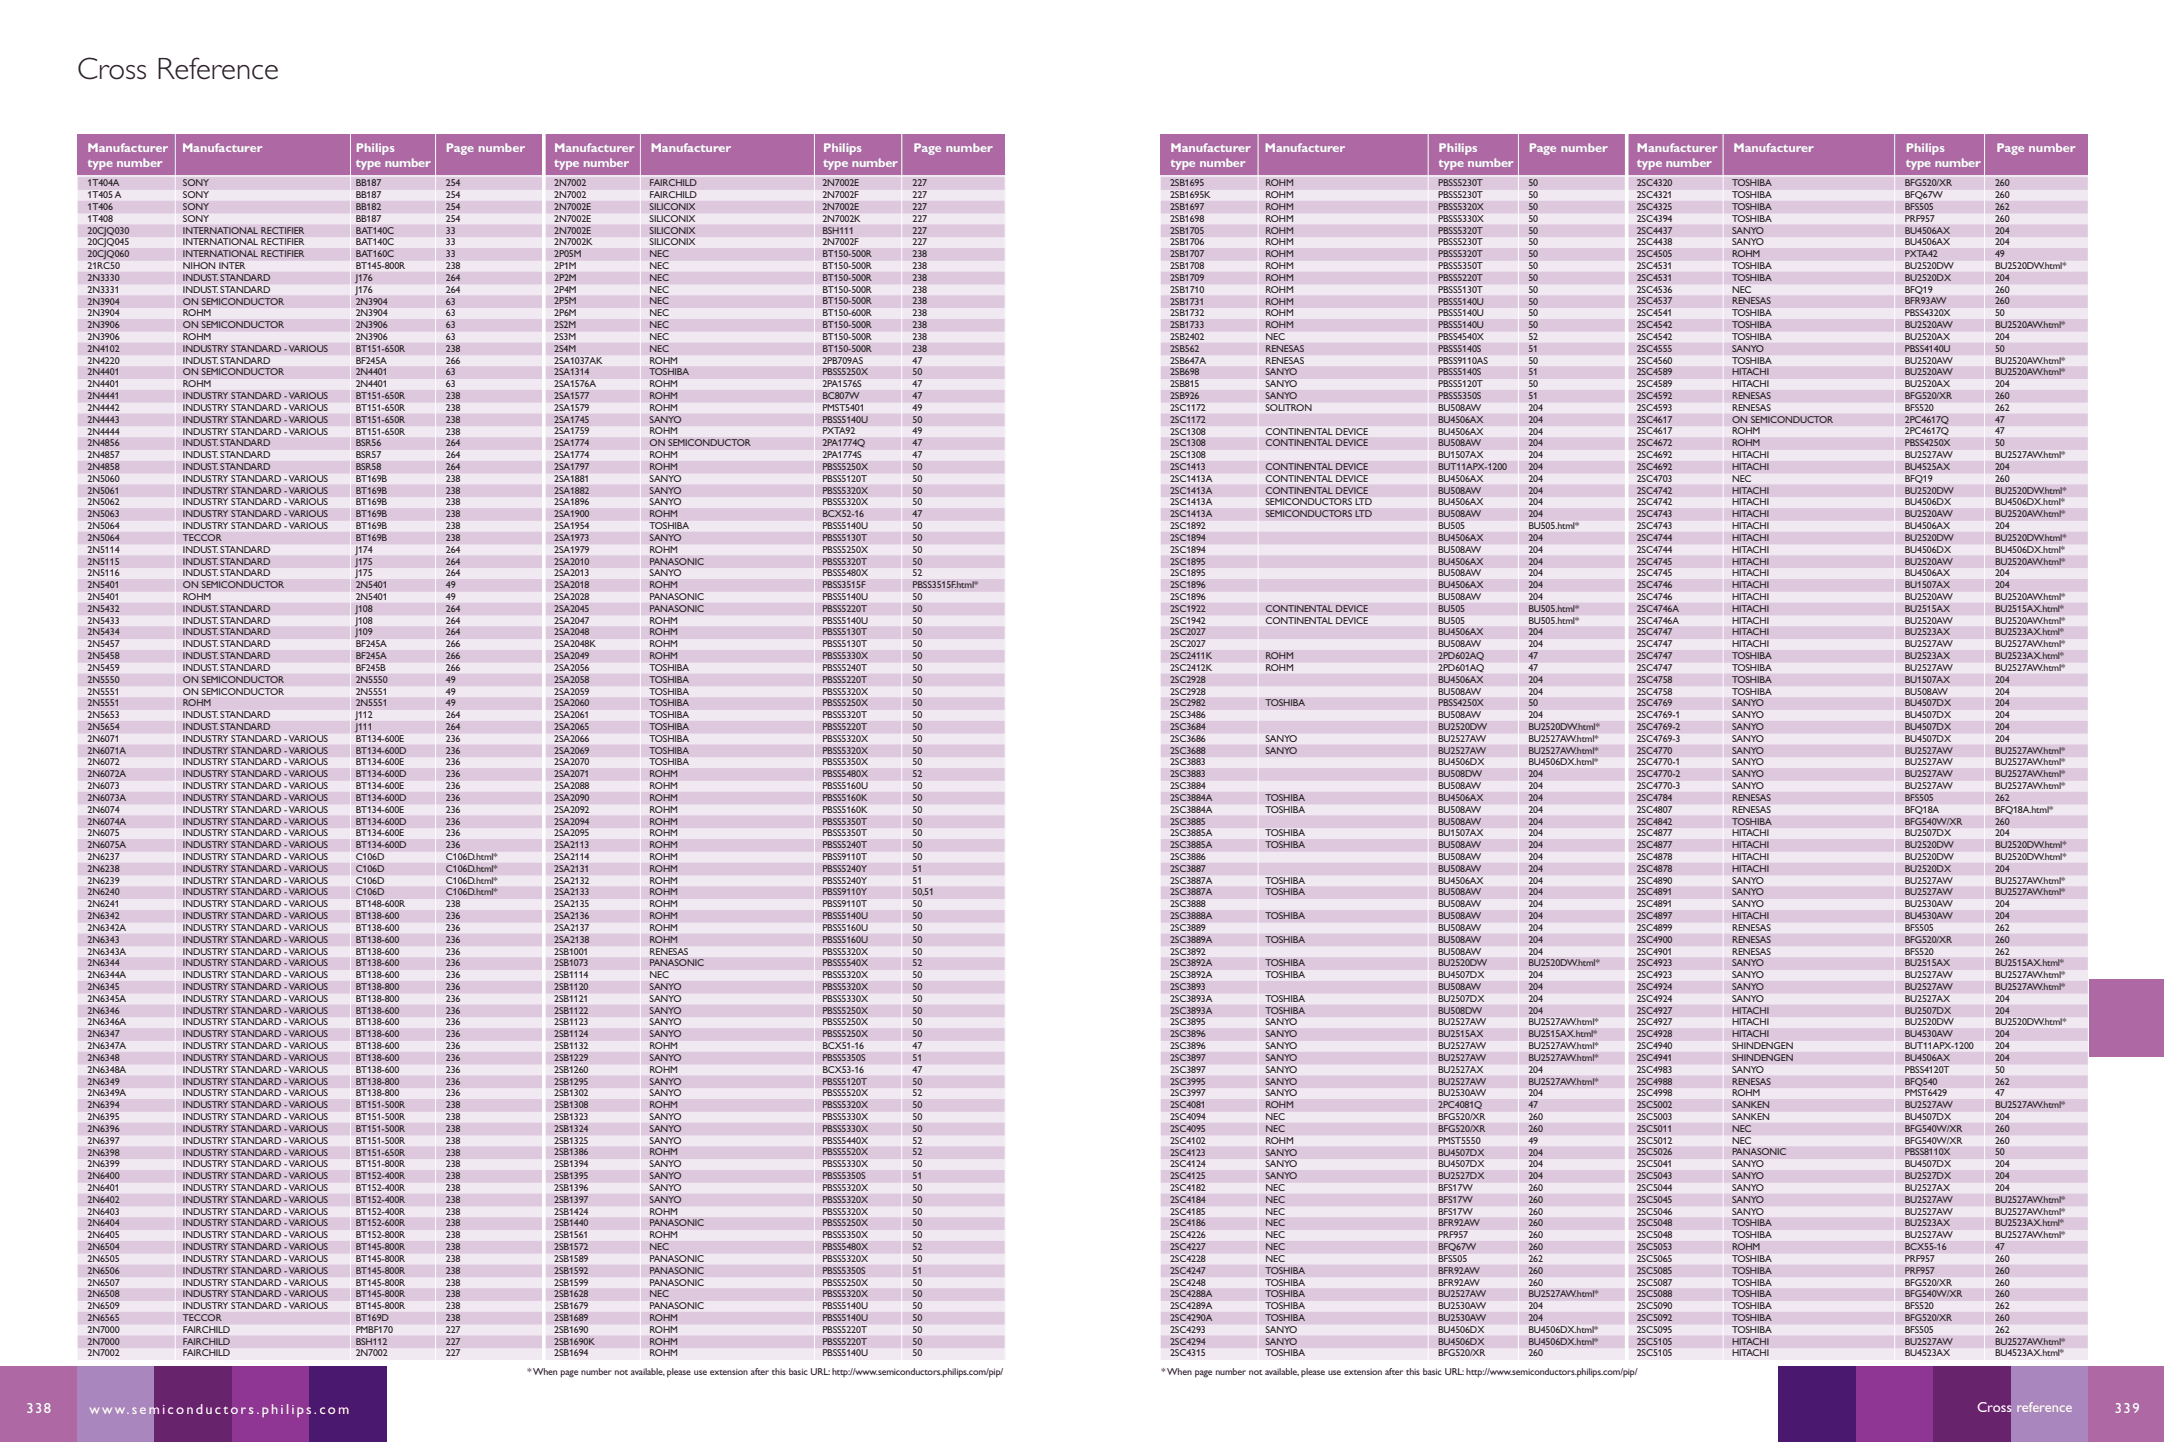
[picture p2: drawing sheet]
<svg xmlns="http://www.w3.org/2000/svg" width="420mm" height="280mm" viewBox="0 0 420 280" stroke-linecap="round" stroke-linejoin="round" font-family="sans-serif">
<defs><g id="words">
<text font-size="6" fill="#231f20" x="15" y="15.4">Cross Reference</text>
<g font-size="2.8" fill="#fff">
<text x="5.1" y="274.1">338</text>
<text x="17.4" y="274.2">www.semiconductors.philips.com</text>
<text x="383.5" y="274">Cross reference</text>
<text x="410.3" y="274.1">339</text>
</g>
<g font-size="2.5" fill="#fff">
<text x="17" y="29.4">Manufacturer</text>
<text x="35.3" y="29.4">Manufacturer</text>
<text x="69" y="29.4">Philips</text>
<text x="86.5" y="29.4">Page number</text>
<text x="107.5" y="29.4">Manufacturer</text>
<text x="126.2" y="29.4">Manufacturer</text>
<text x="159.7" y="29.4">Philips</text>
<text x="177.2" y="29.4">Page number</text>
<text x="227.1" y="29.4">Manufacturer</text>
<text x="245.4" y="29.4">Manufacturer</text>
<text x="279.1" y="29.4">Philips</text>
<text x="296.6" y="29.4">Page number</text>
<text x="317.6" y="29.4">Manufacturer</text>
<text x="336.3" y="29.4">Manufacturer</text>
<text x="369.7" y="29.4">Philips</text>
<text x="387.3" y="29.4">Page number</text>
<text x="17" y="32.4">type number</text>
<text x="69" y="32.4">type number</text>
<text x="107.5" y="32.4">type number</text>
<text x="159.7" y="32.4">type number</text>
<text x="227.1" y="32.4">type number</text>
<text x="279.1" y="32.4">type number</text>
<text x="317.6" y="32.4">type number</text>
<text x="369.7" y="32.4">type number</text>
</g>
<g font-size="1.9" fill="#231f20">
<text x="17" y="36.1">1T404A</text>
<text x="17" y="38.4">1T405 A</text>
<text x="17" y="40.7">1T406</text>
<text x="35.5" y="38.4">SONY</text>
<text x="35.5" y="40.7">SONY</text>
<text x="35.5" y="36.1">SONY</text>
<text x="69" y="38.4">BB187</text>
<text x="69" y="40.7">BB182</text>
<text x="69" y="36.1">BB187</text>
<text x="86.5" y="38.4">254</text>
<text x="86.5" y="40.7">254</text>
<text x="86.5" y="36.1">254</text>
<text x="107.5" y="36.1">2N7002</text>
<text x="107.5" y="38.4">2N7002</text>
<text x="107.5" y="40.7">2N7002E</text>
<text x="126" y="36.1">FAIRCHILD</text>
<text x="126" y="38.4">FAIRCHILD</text>
<text x="126" y="40.7">SILICONIX</text>
<text x="159.5" y="36.1">2N7002E</text>
<text x="159.5" y="38.4">2N7002F</text>
<text x="159.5" y="40.7">2N7002E</text>
<text x="177" y="36.1">227</text>
<text x="177" y="38.4">227</text>
<text x="177" y="40.7">227</text>
<text x="227" y="36.1">2SB1695</text>
<text x="227" y="38.4">2SB1695K</text>
<text x="227" y="40.7">2SB1697</text>
<text x="245.5" y="36.1">ROHM</text>
<text x="245.5" y="38.4">ROHM</text>
<text x="245.5" y="40.7">ROHM</text>
<text x="279" y="36.1">PBSS5230T</text>
<text x="279" y="38.4">PBSS5230T</text>
<text x="279" y="40.7">PBSS5320X</text>
<text x="296.5" y="36.1">50</text>
<text x="296.5" y="38.4">50</text>
<text x="296.5" y="40.7">50</text>
<text x="317.5" y="36.1">2SC4320</text>
<text x="317.5" y="38.4">2SC4321</text>
<text x="317.5" y="40.7">2SC4325</text>
<text x="336" y="36.1">TOSHIBA</text>
<text x="336" y="38.4">TOSHIBA</text>
<text x="336" y="40.7">TOSHIBA</text>
<text x="369.5" y="36.1">BFG520/XR</text>
<text x="369.5" y="38.4">BFQ67W</text>
<text x="369.5" y="40.7">BFS505</text>
<text x="387" y="36.1">260</text>
<text x="387" y="38.4">260</text>
<text x="387" y="40.7">262</text>
<text x="17" y="43">1T408</text>
<text x="17" y="45.3">20CJQ030</text>
<text x="17" y="47.6">20CJQ045</text>
<text x="35.5" y="43">SONY</text>
<text x="35.5" y="45.3">INTERNATIONAL RECTIFIER</text>
<text x="35.5" y="47.6">INTERNATIONAL RECTIFIER</text>
<text x="69" y="45.3">BAT140C</text>
<text x="69" y="47.6">BAT140C</text>
<text x="69" y="43">BB187</text>
<text x="86.5" y="45.3">33</text>
<text x="86.5" y="47.6">33</text>
<text x="86.5" y="43">254</text>
<text x="107.5" y="43">2N7002E</text>
<text x="107.5" y="45.3">2N7002E</text>
<text x="107.5" y="47.6">2N7002K</text>
<text x="126" y="47.6">SILICONIX</text>
<text x="126" y="43">SILICONIX</text>
<text x="126" y="45.3">SILICONIX</text>
<text x="159.5" y="47.6">2N7002F</text>
<text x="159.5" y="43">2N7002K</text>
<text x="159.5" y="45.3">BSH111</text>
<text x="177" y="47.6">227</text>
<text x="177" y="43">227</text>
<text x="177" y="45.3">227</text>
<text x="227" y="43">2SB1698</text>
<text x="227" y="45.3">2SB1705</text>
<text x="227" y="47.6">2SB1706</text>
<text x="245.5" y="43">ROHM</text>
<text x="245.5" y="45.3">ROHM</text>
<text x="245.5" y="47.6">ROHM</text>
<text x="279" y="43">PBSS5330X</text>
<text x="279" y="45.3">PBSS5320T</text>
<text x="279" y="47.6">PBSS5230T</text>
<text x="296.5" y="45.3">50</text>
<text x="296.5" y="47.6">50</text>
<text x="296.5" y="43">50</text>
<text x="317.5" y="43">2SC4394</text>
<text x="317.5" y="45.3">2SC4437</text>
<text x="317.5" y="47.6">2SC4438</text>
<text x="336" y="43">TOSHIBA</text>
<text x="336" y="45.3">SANYO</text>
<text x="336" y="47.6">SANYO</text>
<text x="369.5" y="43">PRF957</text>
<text x="369.5" y="45.3">BU4506AX</text>
<text x="369.5" y="47.6">BU4506AX</text>
<text x="387" y="43">260</text>
<text x="387" y="45.3">204</text>
<text x="387" y="47.6">204</text>
<text x="17" y="49.9">20CJQ060</text>
<text x="17" y="52.2">21RC50</text>
<text x="35.5" y="49.9">INTERNATIONAL RECTIFIER</text>
<text x="35.5" y="52.2">NIHON INTER</text>
<text x="69" y="52.2">BT145-800R</text>
<text x="69" y="49.9">BAT160C</text>
<text x="86.5" y="52.2">238</text>
<text x="86.5" y="49.9">33</text>
<text x="107.5" y="49.9">2P05M</text>
<text x="107.5" y="52.2">2P1M</text>
<text x="126" y="49.9">NEC</text>
<text x="126" y="52.2">NEC</text>
<text x="159.5" y="49.9">BT150-500R</text>
<text x="159.5" y="52.2">BT150-500R</text>
<text x="177" y="49.9">238</text>
<text x="177" y="52.2">238</text>
<text x="227" y="49.9">2SB1707</text>
<text x="227" y="52.2">2SB1708</text>
<text x="245.5" y="49.9">ROHM</text>
<text x="245.5" y="52.2">ROHM</text>
<text x="279" y="49.9">PBSS5320T</text>
<text x="279" y="52.2">PBSS5350T</text>
<text x="296.5" y="49.9">50</text>
<text x="296.5" y="52.2">50</text>
<text x="317.5" y="49.9">2SC4505</text>
<text x="317.5" y="52.2">2SC4531</text>
<text x="336" y="49.9">ROHM</text>
<text x="336" y="52.2">TOSHIBA</text>
<text x="369.5" y="52.2">BU2520DW</text>
<text x="369.5" y="49.9">PXTA42</text>
<text x="387" y="49.9">49</text>
<text x="387" y="52.2">BU2520DW.html*</text>
<text x="17" y="54.5">2N3330</text>
<text x="17" y="56.8">2N3331</text>
<text x="17" y="59.1">2N3904</text>
<text x="35.5" y="54.5">INDUST. STANDARD</text>
<text x="35.5" y="56.8">INDUST. STANDARD</text>
<text x="35.5" y="59.1">ON SEMICONDUCTOR</text>
<text x="69" y="59.1">2N3904</text>
<text x="69" y="54.5">J176</text>
<text x="69" y="56.8">J176</text>
<text x="86.5" y="59.1">63</text>
<text x="86.5" y="54.5">264</text>
<text x="86.5" y="56.8">264</text>
<text x="107.5" y="54.5">2P2M</text>
<text x="107.5" y="56.8">2P4M</text>
<text x="107.5" y="59.1">2P5M</text>
<text x="126" y="54.5">NEC</text>
<text x="126" y="56.8">NEC</text>
<text x="126" y="59.1">NEC</text>
<text x="159.5" y="54.5">BT150-500R</text>
<text x="159.5" y="56.8">BT150-500R</text>
<text x="159.5" y="59.1">BT150-500R</text>
<text x="177" y="54.5">238</text>
<text x="177" y="56.8">238</text>
<text x="177" y="59.1">238</text>
<text x="227" y="54.5">2SB1709</text>
<text x="227" y="56.8">2SB1710</text>
<text x="227" y="59.1">2SB1731</text>
<text x="245.5" y="54.5">ROHM</text>
<text x="245.5" y="56.8">ROHM</text>
<text x="245.5" y="59.1">ROHM</text>
<text x="279" y="54.5">PBSS5220T</text>
<text x="279" y="56.8">PBSS5130T</text>
<text x="279" y="59.1">PBSS5140U</text>
<text x="296.5" y="54.5">50</text>
<text x="296.5" y="56.8">50</text>
<text x="296.5" y="59.1">50</text>
<text x="317.5" y="54.5">2SC4531</text>
<text x="317.5" y="56.8">2SC4536</text>
<text x="317.5" y="59.1">2SC4537</text>
<text x="336" y="54.5">TOSHIBA</text>
<text x="336" y="56.8">NEC</text>
<text x="336" y="59.1">RENESAS</text>
<text x="369.5" y="54.5">BU2520DX</text>
<text x="369.5" y="56.8">BFQ19</text>
<text x="369.5" y="59.1">BFR93AW</text>
<text x="387" y="54.5">204</text>
<text x="387" y="59.1">260</text>
<text x="387" y="56.8">260</text>
<text x="17" y="61.4">2N3904</text>
<text x="17" y="63.7">2N3906</text>
<text x="17" y="66">2N3906</text>
<text x="35.5" y="61.4">ROHM</text>
<text x="35.5" y="63.7">ON SEMICONDUCTOR</text>
<text x="35.5" y="66">ROHM</text>
<text x="69" y="63.7">2N3906</text>
<text x="69" y="61.4">2N3904</text>
<text x="69" y="66">2N3906</text>
<text x="86.5" y="63.7">63</text>
<text x="86.5" y="61.4">63</text>
<text x="86.5" y="66">63</text>
<text x="107.5" y="61.4">2P6M</text>
<text x="107.5" y="63.7">2S2M</text>
<text x="107.5" y="66">2S3M</text>
<text x="126" y="61.4">NEC</text>
<text x="126" y="63.7">NEC</text>
<text x="126" y="66">NEC</text>
<text x="159.5" y="61.4">BT150-600R</text>
<text x="159.5" y="63.7">BT150-500R</text>
<text x="159.5" y="66">BT150-500R</text>
<text x="177" y="61.4">238</text>
<text x="177" y="63.7">238</text>
<text x="177" y="66">238</text>
<text x="227" y="61.4">2SB1732</text>
<text x="227" y="63.7">2SB1733</text>
<text x="227" y="66">2SB2402</text>
<text x="245.5" y="61.4">ROHM</text>
<text x="245.5" y="63.7">ROHM</text>
<text x="245.5" y="66">NEC</text>
<text x="279" y="61.4">PBSS5140U</text>
<text x="279" y="63.7">PBSS5140U</text>
<text x="279" y="66">PBSS4540X</text>
<text x="296.5" y="61.4">50</text>
<text x="296.5" y="63.7">50</text>
<text x="296.5" y="66">52</text>
<text x="317.5" y="61.4">2SC4541</text>
<text x="317.5" y="63.7">2SC4542</text>
<text x="317.5" y="66">2SC4542</text>
<text x="336" y="61.4">TOSHIBA</text>
<text x="336" y="63.7">TOSHIBA</text>
<text x="336" y="66">TOSHIBA</text>
<text x="369.5" y="61.4">PBSS4320X</text>
<text x="369.5" y="63.7">BU2520AW</text>
<text x="369.5" y="66">BU2520AX</text>
<text x="387" y="61.4">50</text>
<text x="387" y="63.7">BU2520AW.html*</text>
<text x="387" y="66">204</text>
<text x="17" y="68.2">2N4102</text>
<text x="17" y="70.5">2N4220</text>
<text x="35.5" y="68.2">INDUSTRY STANDARD - VARIOUS</text>
<text x="35.5" y="70.5">INDUST. STANDARD</text>
<text x="69" y="68.2">BT151-650R</text>
<text x="69" y="70.5">BF245A</text>
<text x="86.5" y="68.2">238</text>
<text x="86.5" y="70.5">266</text>
<text x="107.5" y="68.2">2S4M</text>
<text x="107.5" y="70.5">2SA1037AK</text>
<text x="126" y="68.2">NEC</text>
<text x="126" y="70.5">ROHM</text>
<text x="159.5" y="68.2">BT150-500R</text>
<text x="159.5" y="70.5">2PB709AS</text>
<text x="177" y="70.5">47</text>
<text x="177" y="68.2">238</text>
<text x="227" y="68.2">2SB562</text>
<text x="227" y="70.5">2SB647A</text>
<text x="245.5" y="68.2">RENESAS</text>
<text x="245.5" y="70.5">RENESAS</text>
<text x="279" y="68.2">PBSS5140S</text>
<text x="279" y="70.5">PBSS9110AS</text>
<text x="296.5" y="70.5">50</text>
<text x="296.5" y="68.2">51</text>
<text x="317.5" y="68.2">2SC4555</text>
<text x="317.5" y="70.5">2SC4560</text>
<text x="336" y="68.2">SANYO</text>
<text x="336" y="70.5">TOSHIBA</text>
<text x="369.5" y="70.5">BU2520AW</text>
<text x="369.5" y="68.2">PBSS4140U</text>
<text x="387" y="70.5">BU2520AW.html*</text>
<text x="387" y="68.2">50</text>
<text x="17" y="72.8">2N4401</text>
<text x="17" y="75.1">2N4401</text>
<text x="17" y="77.4">2N4441</text>
<text x="35.5" y="72.8">ON SEMICONDUCTOR</text>
<text x="35.5" y="75.1">ROHM</text>
<text x="35.5" y="77.4">INDUSTRY STANDARD - VARIOUS</text>
<text x="69" y="77.4">BT151-650R</text>
<text x="69" y="72.8">2N4401</text>
<text x="69" y="75.1">2N4401</text>
<text x="86.5" y="77.4">238</text>
<text x="86.5" y="72.8">63</text>
<text x="86.5" y="75.1">63</text>
<text x="107.5" y="72.8">2SA1314</text>
<text x="107.5" y="75.1">2SA1576A</text>
<text x="107.5" y="77.4">2SA1577</text>
<text x="126" y="72.8">TOSHIBA</text>
<text x="126" y="75.1">ROHM</text>
<text x="126" y="77.4">ROHM</text>
<text x="159.5" y="72.8">PBSS5250X</text>
<text x="159.5" y="75.1">2PA1576S</text>
<text x="159.5" y="77.4">BC807W</text>
<text x="177" y="72.8">50</text>
<text x="177" y="75.1">47</text>
<text x="177" y="77.4">47</text>
<text x="227" y="72.8">2SB698</text>
<text x="227" y="75.1">2SB815</text>
<text x="227" y="77.4">2SB926</text>
<text x="245.5" y="72.8">SANYO</text>
<text x="245.5" y="75.1">SANYO</text>
<text x="245.5" y="77.4">SANYO</text>
<text x="279" y="72.8">PBSS5140S</text>
<text x="279" y="75.1">PBSS5120T</text>
<text x="279" y="77.4">PBSS5350S</text>
<text x="296.5" y="75.1">50</text>
<text x="296.5" y="72.8">51</text>
<text x="296.5" y="77.4">51</text>
<text x="317.5" y="72.8">2SC4589</text>
<text x="317.5" y="75.1">2SC4589</text>
<text x="317.5" y="77.4">2SC4592</text>
<text x="336" y="72.8">HITACHI</text>
<text x="336" y="75.1">HITACHI</text>
<text x="336" y="77.4">RENESAS</text>
<text x="369.5" y="72.8">BU2520AW</text>
<text x="369.5" y="75.1">BU2520AX</text>
<text x="369.5" y="77.4">BFG520/XR</text>
<text x="387" y="72.8">BU2520AW.html*</text>
<text x="387" y="75.1">204</text>
<text x="387" y="77.4">260</text>
<text x="17" y="79.7">2N4442</text>
<text x="17" y="82">2N4443</text>
<text x="35.5" y="79.7">INDUSTRY STANDARD - VARIOUS</text>
<text x="35.5" y="82">INDUSTRY STANDARD - VARIOUS</text>
<text x="69" y="79.7">BT151-650R</text>
<text x="69" y="82">BT151-650R</text>
<text x="86.5" y="79.7">238</text>
<text x="86.5" y="82">238</text>
<text x="107.5" y="79.7">2SA1579</text>
<text x="107.5" y="82">2SA1745</text>
<text x="126" y="79.7">ROHM</text>
<text x="126" y="82">SANYO</text>
<text x="159.5" y="79.7">PMST5401</text>
<text x="159.5" y="82">PBSS5140U</text>
<text x="177" y="79.7">49</text>
<text x="177" y="82">50</text>
<text x="227" y="79.7">2SC1172</text>
<text x="227" y="82">2SC1172</text>
<text x="245.5" y="79.7">SOLITRON</text>
<text x="279" y="82">BU4506AX</text>
<text x="279" y="79.7">BU508AW</text>
<text x="296.5" y="82">204</text>
<text x="296.5" y="79.7">204</text>
<text x="317.5" y="79.7">2SC4593</text>
<text x="317.5" y="82">2SC4617</text>
<text x="336" y="79.7">RENESAS</text>
<text x="336" y="82">ON SEMICONDUCTOR</text>
<text x="369.5" y="82">2PC4617Q</text>
<text x="369.5" y="79.7">BFS520</text>
<text x="387" y="82">47</text>
<text x="387" y="79.7">262</text>
<text x="17" y="84.3">2N4444</text>
<text x="17" y="86.6">2N4856</text>
<text x="17" y="88.9">2N4857</text>
<text x="35.5" y="84.3">INDUSTRY STANDARD - VARIOUS</text>
<text x="35.5" y="86.6">INDUST. STANDARD</text>
<text x="35.5" y="88.9">INDUST. STANDARD</text>
<text x="69" y="84.3">BT151-650R</text>
<text x="69" y="86.6">BSR56</text>
<text x="69" y="88.9">BSR57</text>
<text x="86.5" y="84.3">238</text>
<text x="86.5" y="86.6">264</text>
<text x="86.5" y="88.9">264</text>
<text x="107.5" y="84.3">2SA1759</text>
<text x="107.5" y="86.6">2SA1774</text>
<text x="107.5" y="88.9">2SA1774</text>
<text x="126" y="84.3">ROHM</text>
<text x="126" y="86.6">ON SEMICONDUCTOR</text>
<text x="126" y="88.9">ROHM</text>
<text x="159.5" y="86.6">2PA1774Q</text>
<text x="159.5" y="84.3">PXTA92</text>
<text x="159.5" y="88.9">2PA1774S</text>
<text x="177" y="84.3">49</text>
<text x="177" y="86.6">47</text>
<text x="177" y="88.9">47</text>
<text x="227" y="84.3">2SC1308</text>
<text x="227" y="86.6">2SC1308</text>
<text x="227" y="88.9">2SC1308</text>
<text x="245.5" y="84.3">CONTINENTAL DEVICE</text>
<text x="245.5" y="86.6">CONTINENTAL DEVICE</text>
<text x="279" y="84.3">BU4506AX</text>
<text x="279" y="86.6">BU508AW</text>
<text x="279" y="88.9">BU1507AX</text>
<text x="296.5" y="84.3">204</text>
<text x="296.5" y="86.6">204</text>
<text x="296.5" y="88.9">204</text>
<text x="317.5" y="84.3">2SC4617</text>
<text x="317.5" y="86.6">2SC4672</text>
<text x="317.5" y="88.9">2SC4692</text>
<text x="336" y="84.3">ROHM</text>
<text x="336" y="86.6">ROHM</text>
<text x="336" y="88.9">HITACHI</text>
<text x="369.5" y="88.9">BU2527AW</text>
<text x="369.5" y="84.3">2PC4617Q</text>
<text x="369.5" y="86.6">PBSS4250X</text>
<text x="387" y="88.9">BU2527AW.html*</text>
<text x="387" y="84.3">47</text>
<text x="387" y="86.6">50</text>
<text x="17" y="91.2">2N4858</text>
<text x="17" y="93.5">2N5060</text>
<text x="17" y="95.8">2N5061</text>
<text x="35.5" y="91.2">INDUST. STANDARD</text>
<text x="35.5" y="93.5">INDUSTRY STANDARD - VARIOUS</text>
<text x="35.5" y="95.8">INDUSTRY STANDARD - VARIOUS</text>
<text x="69" y="93.5">BT169B</text>
<text x="69" y="95.8">BT169B</text>
<text x="69" y="91.2">BSR58</text>
<text x="86.5" y="93.5">238</text>
<text x="86.5" y="95.8">238</text>
<text x="86.5" y="91.2">264</text>
<text x="107.5" y="91.2">2SA1797</text>
<text x="107.5" y="93.5">2SA1881</text>
<text x="107.5" y="95.8">2SA1882</text>
<text x="126" y="91.2">ROHM</text>
<text x="126" y="93.5">SANYO</text>
<text x="126" y="95.8">SANYO</text>
<text x="159.5" y="91.2">PBSS5250X</text>
<text x="159.5" y="93.5">PBSS5120T</text>
<text x="159.5" y="95.8">PBSS5320X</text>
<text x="177" y="91.2">50</text>
<text x="177" y="93.5">50</text>
<text x="177" y="95.8">50</text>
<text x="227" y="91.2">2SC1413</text>
<text x="227" y="93.5">2SC1413A</text>
<text x="227" y="95.8">2SC1413A</text>
<text x="245.5" y="91.2">CONTINENTAL DEVICE</text>
<text x="245.5" y="93.5">CONTINENTAL DEVICE</text>
<text x="245.5" y="95.8">CONTINENTAL DEVICE</text>
<text x="279" y="91.2">BUT11APX-1200</text>
<text x="279" y="93.5">BU4506AX</text>
<text x="279" y="95.8">BU508AW</text>
<text x="296.5" y="91.2">204</text>
<text x="296.5" y="93.5">204</text>
<text x="296.5" y="95.8">204</text>
<text x="317.5" y="91.2">2SC4692</text>
<text x="317.5" y="93.5">2SC4703</text>
<text x="317.5" y="95.8">2SC4742</text>
<text x="336" y="91.2">HITACHI</text>
<text x="336" y="93.5">NEC</text>
<text x="336" y="95.8">HITACHI</text>
<text x="369.5" y="91.2">BU4525AX</text>
<text x="369.5" y="95.8">BU2520DW</text>
<text x="369.5" y="93.5">BFQ19</text>
<text x="387" y="91.2">204</text>
<text x="387" y="95.8">BU2520DW.html*</text>
<text x="387" y="93.5">260</text>
<text x="17" y="98.1">2N5062</text>
<text x="17" y="100.3">2N5063</text>
<text x="35.5" y="98.1">INDUSTRY STANDARD - VARIOUS</text>
<text x="35.5" y="100.3">INDUSTRY STANDARD - VARIOUS</text>
<text x="69" y="98.1">BT169B</text>
<text x="69" y="100.3">BT169B</text>
<text x="86.5" y="98.1">238</text>
<text x="86.5" y="100.3">238</text>
<text x="107.5" y="98.1">2SA1896</text>
<text x="107.5" y="100.3">2SA1900</text>
<text x="126" y="98.1">SANYO</text>
<text x="126" y="100.3">ROHM</text>
<text x="159.5" y="98.1">PBSS5320X</text>
<text x="159.5" y="100.3">BCX52-16</text>
<text x="177" y="98.1">50</text>
<text x="177" y="100.3">47</text>
<text x="227" y="98.1">2SC1413A</text>
<text x="227" y="100.3">2SC1413A</text>
<text x="245.5" y="98.1">SEMICONDUCTORS LTD</text>
<text x="245.5" y="100.3">SEMICONDUCTORS LTD</text>
<text x="279" y="98.1">BU4506AX</text>
<text x="279" y="100.3">BU508AW</text>
<text x="296.5" y="98.1">204</text>
<text x="296.5" y="100.3">204</text>
<text x="317.5" y="98.1">2SC4742</text>
<text x="317.5" y="100.3">2SC4743</text>
<text x="336" y="98.1">HITACHI</text>
<text x="336" y="100.3">HITACHI</text>
<text x="369.5" y="98.1">BU4506DX</text>
<text x="369.5" y="100.3">BU2520AW</text>
<text x="387" y="98.1">BU4506DX.html*</text>
<text x="387" y="100.3">BU2520AW.html*</text>
<text x="17" y="102.6">2N5064</text>
<text x="17" y="104.9">2N5064</text>
<text x="17" y="107.2">2N5114</text>
<text x="35.5" y="102.6">INDUSTRY STANDARD - VARIOUS</text>
<text x="35.5" y="104.9">TECCOR</text>
<text x="35.5" y="107.2">INDUST. STANDARD</text>
<text x="69" y="102.6">BT169B</text>
<text x="69" y="104.9">BT169B</text>
<text x="69" y="107.2">J174</text>
<text x="86.5" y="102.6">238</text>
<text x="86.5" y="104.9">238</text>
<text x="86.5" y="107.2">264</text>
<text x="107.5" y="102.6">2SA1954</text>
<text x="107.5" y="104.9">2SA1973</text>
<text x="107.5" y="107.2">2SA1979</text>
<text x="126" y="102.6">TOSHIBA</text>
<text x="126" y="104.9">SANYO</text>
<text x="126" y="107.2">ROHM</text>
<text x="159.5" y="102.6">PBSS5140U</text>
<text x="159.5" y="104.9">PBSS5130T</text>
<text x="159.5" y="107.2">PBSS5250X</text>
<text x="177" y="102.6">50</text>
<text x="177" y="104.9">50</text>
<text x="177" y="107.2">50</text>
<text x="227" y="102.6">2SC1892</text>
<text x="227" y="104.9">2SC1894</text>
<text x="227" y="107.2">2SC1894</text>
<text x="279" y="102.6">BU505</text>
<text x="279" y="104.9">BU4506AX</text>
<text x="279" y="107.2">BU508AW</text>
<text x="296.5" y="102.6">BU505.html*</text>
<text x="296.5" y="104.9">204</text>
<text x="296.5" y="107.2">204</text>
<text x="317.5" y="102.6">2SC4743</text>
<text x="317.5" y="104.9">2SC4744</text>
<text x="317.5" y="107.2">2SC4744</text>
<text x="336" y="102.6">HITACHI</text>
<text x="336" y="104.9">HITACHI</text>
<text x="336" y="107.2">HITACHI</text>
<text x="369.5" y="102.6">BU4506AX</text>
<text x="369.5" y="104.9">BU2520DW</text>
<text x="369.5" y="107.2">BU4506DX</text>
<text x="387" y="102.6">204</text>
<text x="387" y="104.9">BU2520DW.html*</text>
<text x="387" y="107.2">BU4506DX.html*</text>
<text x="17" y="109.5">2N5115</text>
<text x="17" y="111.8">2N5116</text>
<text x="35.5" y="109.5">INDUST. STANDARD</text>
<text x="35.5" y="111.8">INDUST. STANDARD</text>
<text x="69" y="109.5">J175</text>
<text x="69" y="111.8">J175</text>
<text x="86.5" y="109.5">264</text>
<text x="86.5" y="111.8">264</text>
<text x="107.5" y="109.5">2SA2010</text>
<text x="107.5" y="111.8">2SA2013</text>
<text x="126" y="109.5">PANASONIC</text>
<text x="126" y="111.8">SANYO</text>
<text x="159.5" y="109.5">PBSS5320T</text>
<text x="159.5" y="111.8">PBSS5480X</text>
<text x="177" y="109.5">50</text>
<text x="177" y="111.8">52</text>
<text x="227" y="109.5">2SC1895</text>
<text x="227" y="111.8">2SC1895</text>
<text x="279" y="109.5">BU4506AX</text>
<text x="279" y="111.8">BU508AW</text>
<text x="296.5" y="109.5">204</text>
<text x="296.5" y="111.8">204</text>
<text x="317.5" y="109.5">2SC4745</text>
<text x="317.5" y="111.8">2SC4745</text>
<text x="336" y="109.5">HITACHI</text>
<text x="336" y="111.8">HITACHI</text>
<text x="369.5" y="109.5">BU2520AW</text>
<text x="369.5" y="111.8">BU4506AX</text>
<text x="387" y="109.5">BU2520AW.html*</text>
<text x="387" y="111.8">204</text>
<text x="17" y="114.1">2N5401</text>
<text x="17" y="116.4">2N5401</text>
<text x="17" y="118.7">2N5432</text>
<text x="35.5" y="114.1">ON SEMICONDUCTOR</text>
<text x="35.5" y="116.4">ROHM</text>
<text x="35.5" y="118.7">INDUST. STANDARD</text>
<text x="69" y="114.1">2N5401</text>
<text x="69" y="116.4">2N5401</text>
<text x="69" y="118.7">J108</text>
<text x="86.5" y="114.1">49</text>
<text x="86.5" y="116.4">49</text>
<text x="86.5" y="118.7">264</text>
<text x="107.5" y="114.1">2SA2018</text>
<text x="107.5" y="116.4">2SA2028</text>
<text x="107.5" y="118.7">2SA2045</text>
<text x="126" y="114.1">ROHM</text>
<text x="126" y="116.4">PANASONIC</text>
<text x="126" y="118.7">PANASONIC</text>
<text x="159.5" y="116.4">PBSS5140U</text>
<text x="159.5" y="118.7">PBSS5220T</text>
<text x="159.5" y="114.1">PBSS3515F</text>
<text x="177" y="114.1">PBSS3515F.html*</text>
<text x="177" y="116.4">50</text>
<text x="177" y="118.7">50</text>
<text x="227" y="114.1">2SC1896</text>
<text x="227" y="116.4">2SC1896</text>
<text x="227" y="118.7">2SC1922</text>
<text x="245.5" y="118.7">CONTINENTAL DEVICE</text>
<text x="279" y="118.7">BU505</text>
<text x="279" y="114.1">BU4506AX</text>
<text x="279" y="116.4">BU508AW</text>
<text x="296.5" y="118.7">BU505.html*</text>
<text x="296.5" y="114.1">204</text>
<text x="296.5" y="116.4">204</text>
<text x="317.5" y="114.1">2SC4746</text>
<text x="317.5" y="116.4">2SC4746</text>
<text x="317.5" y="118.7">2SC4746A</text>
<text x="336" y="114.1">HITACHI</text>
<text x="336" y="116.4">HITACHI</text>
<text x="336" y="118.7">HITACHI</text>
<text x="369.5" y="114.1">BU1507AX</text>
<text x="369.5" y="116.4">BU2520AW</text>
<text x="369.5" y="118.7">BU2515AX</text>
<text x="387" y="114.1">204</text>
<text x="387" y="116.4">BU2520AW.html*</text>
<text x="387" y="118.7">BU2515AX.html*</text>
<text x="17" y="121">2N5433</text>
<text x="17" y="123.3">2N5434</text>
<text x="17" y="125.6">2N5457</text>
<text x="35.5" y="121">INDUST. STANDARD</text>
<text x="35.5" y="123.3">INDUST. STANDARD</text>
<text x="35.5" y="125.6">INDUST. STANDARD</text>
<text x="69" y="121">J108</text>
<text x="69" y="123.3">J109</text>
<text x="69" y="125.6">BF245A</text>
<text x="86.5" y="121">264</text>
<text x="86.5" y="123.3">264</text>
<text x="86.5" y="125.6">266</text>
<text x="107.5" y="121">2SA2047</text>
<text x="107.5" y="123.3">2SA2048</text>
<text x="107.5" y="125.6">2SA2048K</text>
<text x="126" y="121">ROHM</text>
<text x="126" y="123.3">ROHM</text>
<text x="126" y="125.6">ROHM</text>
<text x="159.5" y="121">PBSS5140U</text>
<text x="159.5" y="123.3">PBSS5130T</text>
<text x="159.5" y="125.6">PBSS5130T</text>
<text x="177" y="121">50</text>
<text x="177" y="123.3">50</text>
<text x="177" y="125.6">50</text>
<text x="227" y="121">2SC1942</text>
<text x="227" y="123.3">2SC2027</text>
<text x="227" y="125.6">2SC2027</text>
<text x="245.5" y="121">CONTINENTAL DEVICE</text>
<text x="279" y="121">BU505</text>
<text x="279" y="123.3">BU4506AX</text>
<text x="279" y="125.6">BU508AW</text>
<text x="296.5" y="121">BU505.html*</text>
<text x="296.5" y="123.3">204</text>
<text x="296.5" y="125.6">204</text>
<text x="317.5" y="121">2SC4746A</text>
<text x="317.5" y="123.3">2SC4747</text>
<text x="317.5" y="125.6">2SC4747</text>
<text x="336" y="123.3">HITACHI</text>
<text x="336" y="125.6">HITACHI</text>
<text x="336" y="121">HITACHI</text>
<text x="369.5" y="123.3">BU2523AX</text>
<text x="369.5" y="125.6">BU2527AW</text>
<text x="369.5" y="121">BU2520AW</text>
<text x="387" y="123.3">BU2523AX.html*</text>
<text x="387" y="125.6">BU2527AW.html*</text>
<text x="387" y="121">BU2520AW.html*</text>
<text x="17" y="127.9">2N5458</text>
<text x="17" y="130.2">2N5459</text>
<text x="35.5" y="127.9">INDUST. STANDARD</text>
<text x="35.5" y="130.2">INDUST. STANDARD</text>
<text x="69" y="127.9">BF245A</text>
<text x="69" y="130.2">BF245B</text>
<text x="86.5" y="127.9">266</text>
<text x="86.5" y="130.2">266</text>
<text x="107.5" y="127.9">2SA2049</text>
<text x="107.5" y="130.2">2SA2056</text>
<text x="126" y="127.9">ROHM</text>
<text x="126" y="130.2">TOSHIBA</text>
<text x="159.5" y="130.2">PBSS5240T</text>
<text x="159.5" y="127.9">PBSS5330X</text>
<text x="177" y="127.9">50</text>
<text x="177" y="130.2">50</text>
<text x="227" y="127.9">2SC2411K</text>
<text x="227" y="130.2">2SC2412K</text>
<text x="245.5" y="127.9">ROHM</text>
<text x="245.5" y="130.2">ROHM</text>
<text x="279" y="127.9">2PD602AQ</text>
<text x="279" y="130.2">2PD601AQ</text>
<text x="296.5" y="127.9">47</text>
<text x="296.5" y="130.2">47</text>
<text x="317.5" y="127.9">2SC4747</text>
<text x="317.5" y="130.2">2SC4747</text>
<text x="336" y="127.9">TOSHIBA</text>
<text x="336" y="130.2">TOSHIBA</text>
<text x="369.5" y="127.9">BU2523AX</text>
<text x="369.5" y="130.2">BU2527AW</text>
<text x="387" y="127.9">BU2523AX.html*</text>
<text x="387" y="130.2">BU2527AW.html*</text>
<text x="17" y="132.5">2N5550</text>
<text x="17" y="134.7">2N5551</text>
<text x="17" y="137">2N5551</text>
<text x="35.5" y="132.5">ON SEMICONDUCTOR</text>
<text x="35.5" y="134.7">ON SEMICONDUCTOR</text>
<text x="35.5" y="137">ROHM</text>
<text x="69" y="132.5">2N5550</text>
<text x="69" y="134.7">2N5551</text>
<text x="69" y="137">2N5551</text>
<text x="86.5" y="132.5">49</text>
<text x="86.5" y="134.7">49</text>
<text x="86.5" y="137">49</text>
<text x="107.5" y="132.4">2SA2058</text>
<text x="107.5" y="134.7">2SA2059</text>
<text x="107.5" y="137">2SA2060</text>
<text x="126" y="132.4">TOSHIBA</text>
<text x="126" y="134.7">TOSHIBA</text>
<text x="126" y="137">TOSHIBA</text>
<text x="159.5" y="132.4">PBSS5220T</text>
<text x="159.5" y="134.7">PBSS5320X</text>
<text x="159.5" y="137">PBSS5250X</text>
<text x="177" y="132.4">50</text>
<text x="177" y="134.7">50</text>
<text x="177" y="137">50</text>
<text x="227" y="132.5">2SC2928</text>
<text x="227" y="134.7">2SC2928</text>
<text x="227" y="137">2SC2982</text>
<text x="245.5" y="137">TOSHIBA</text>
<text x="279" y="137">PBSS4250X</text>
<text x="279" y="132.5">BU4506AX</text>
<text x="279" y="134.7">BU508AW</text>
<text x="296.5" y="132.5">204</text>
<text x="296.5" y="134.7">204</text>
<text x="296.5" y="137">50</text>
<text x="317.5" y="132.4">2SC4758</text>
<text x="317.5" y="134.7">2SC4758</text>
<text x="317.5" y="137">2SC4769</text>
<text x="336" y="132.4">TOSHIBA</text>
<text x="336" y="134.7">TOSHIBA</text>
<text x="336" y="137">SANYO</text>
<text x="369.5" y="132.4">BU1507AX</text>
<text x="369.5" y="134.7">BU508AW</text>
<text x="369.5" y="137">BU4507DX</text>
<text x="387" y="134.7">204</text>
<text x="387" y="132.4">204</text>
<text x="387" y="137">204</text>
<text x="17" y="139.3">2N5653</text>
<text x="17" y="141.6">2N5654</text>
<text x="17" y="143.9">2N6071</text>
<text x="35.5" y="139.3">INDUST. STANDARD</text>
<text x="35.5" y="141.6">INDUST. STANDARD</text>
<text x="35.5" y="143.9">INDUSTRY STANDARD - VARIOUS</text>
<text x="69" y="143.9">BT134-600E</text>
<text x="69" y="139.3">J112</text>
<text x="69" y="141.6">J111</text>
<text x="86.5" y="143.9">236</text>
<text x="86.5" y="139.3">264</text>
<text x="86.5" y="141.6">264</text>
<text x="107.5" y="139.3">2SA2061</text>
<text x="107.5" y="141.6">2SA2065</text>
<text x="107.5" y="143.9">2SA2066</text>
<text x="126" y="139.3">TOSHIBA</text>
<text x="126" y="141.6">TOSHIBA</text>
<text x="126" y="143.9">TOSHIBA</text>
<text x="159.5" y="139.3">PBSS5320T</text>
<text x="159.5" y="141.6">PBSS5220T</text>
<text x="159.5" y="143.9">PBSS5320X</text>
<text x="177" y="139.3">50</text>
<text x="177" y="141.6">50</text>
<text x="177" y="143.9">50</text>
<text x="227" y="139.3">2SC3486</text>
<text x="227" y="141.6">2SC3684</text>
<text x="227" y="143.9">2SC3686</text>
<text x="245.5" y="143.9">SANYO</text>
<text x="279" y="143.9">BU2527AW</text>
<text x="279" y="139.3">BU508AW</text>
<text x="279" y="141.6">BU2520DW</text>
<text x="296.5" y="139.3">204</text>
<text x="296.5" y="141.6">BU2520DW.html*</text>
<text x="296.5" y="143.9">BU2527AW.html*</text>
<text x="317.5" y="139.3">2SC4769-1</text>
<text x="317.5" y="141.6">2SC4769-2</text>
<text x="317.5" y="143.9">2SC4769-3</text>
<text x="336" y="139.3">SANYO</text>
<text x="336" y="141.6">SANYO</text>
<text x="336" y="143.9">SANYO</text>
<text x="369.5" y="139.3">BU4507DX</text>
<text x="369.5" y="141.6">BU4507DX</text>
<text x="369.5" y="143.9">BU4507DX</text>
<text x="387" y="139.3">204</text>
<text x="387" y="141.6">204</text>
<text x="387" y="143.9">204</text>
<text x="17" y="146.2">2N6071A</text>
<text x="17" y="148.5">2N6072</text>
<text x="35.5" y="146.2">INDUSTRY STANDARD - VARIOUS</text>
<text x="35.5" y="148.5">INDUSTRY STANDARD - VARIOUS</text>
<text x="69" y="146.2">BT134-600D</text>
<text x="69" y="148.5">BT134-600E</text>
<text x="86.5" y="146.2">236</text>
<text x="86.5" y="148.5">236</text>
<text x="107.5" y="146.2">2SA2069</text>
<text x="107.5" y="148.5">2SA2070</text>
<text x="126" y="146.2">TOSHIBA</text>
<text x="126" y="148.5">TOSHIBA</text>
<text x="159.5" y="146.2">PBSS5320X</text>
<text x="159.5" y="148.5">PBSS5350X</text>
<text x="177" y="146.2">50</text>
<text x="177" y="148.5">50</text>
<text x="227" y="146.2">2SC3688</text>
<text x="227" y="148.5">2SC3883</text>
<text x="245.5" y="146.2">SANYO</text>
<text x="279" y="146.2">BU2527AW</text>
<text x="279" y="148.5">BU4506DX</text>
<text x="296.5" y="146.2">BU2527AW.html*</text>
<text x="296.5" y="148.5">BU4506DX.html*</text>
<text x="317.5" y="146.2">2SC4770</text>
<text x="317.5" y="148.5">2SC4770-1</text>
<text x="336" y="146.2">SANYO</text>
<text x="336" y="148.5">SANYO</text>
<text x="369.5" y="146.2">BU2527AW</text>
<text x="369.5" y="148.5">BU2527AW</text>
<text x="387" y="146.2">BU2527AW.html*</text>
<text x="387" y="148.5">BU2527AW.html*</text>
<text x="17" y="150.8">2N6072A</text>
<text x="17" y="153.1">2N6073</text>
<text x="17" y="155.4">2N6073A</text>
<text x="35.5" y="150.8">INDUSTRY STANDARD - VARIOUS</text>
<text x="35.5" y="153.1">INDUSTRY STANDARD - VARIOUS</text>
<text x="35.5" y="155.4">INDUSTRY STANDARD - VARIOUS</text>
<text x="69" y="150.8">BT134-600D</text>
<text x="69" y="153.1">BT134-600E</text>
<text x="69" y="155.4">BT134-600D</text>
<text x="86.5" y="150.8">236</text>
<text x="86.5" y="153.1">236</text>
<text x="86.5" y="155.4">236</text>
<text x="107.5" y="150.8">2SA2071</text>
<text x="107.5" y="153.1">2SA2088</text>
<text x="107.5" y="155.4">2SA2090</text>
<text x="126" y="150.8">ROHM</text>
<text x="126" y="153.1">ROHM</text>
<text x="126" y="155.4">ROHM</text>
<text x="159.5" y="150.8">PBSS5480X</text>
<text x="159.5" y="153.1">PBSS5160U</text>
<text x="159.5" y="155.4">PBSS5160K</text>
<text x="177" y="150.8">52</text>
<text x="177" y="153.1">50</text>
<text x="177" y="155.4">50</text>
<text x="227" y="150.8">2SC3883</text>
<text x="227" y="153.1">2SC3884</text>
<text x="227" y="155.4">2SC3884A</text>
<text x="245.5" y="155.4">TOSHIBA</text>
<text x="279" y="150.8">BU508DW</text>
<text x="279" y="153.1">BU508AW</text>
<text x="279" y="155.4">BU4506AX</text>
<text x="296.5" y="150.8">204</text>
<text x="296.5" y="153.1">204</text>
<text x="296.5" y="155.4">204</text>
<text x="317.5" y="150.8">2SC4770-2</text>
<text x="317.5" y="153.1">2SC4770-3</text>
<text x="317.5" y="155.4">2SC4784</text>
<text x="336" y="150.8">SANYO</text>
<text x="336" y="153.1">SANYO</text>
<text x="336" y="155.4">RENESAS</text>
<text x="369.5" y="150.8">BU2527AW</text>
<text x="369.5" y="153.1">BU2527AW</text>
<text x="369.5" y="155.4">BFS505</text>
<text x="387" y="150.8">BU2527AW.html*</text>
<text x="387" y="153.1">BU2527AW.html*</text>
<text x="387" y="155.4">262</text>
<text x="17" y="157.7">2N6074</text>
<text x="17" y="160">2N6074A</text>
<text x="35.5" y="157.7">INDUSTRY STANDARD - VARIOUS</text>
<text x="35.5" y="160">INDUSTRY STANDARD - VARIOUS</text>
<text x="69" y="157.7">BT134-600E</text>
<text x="69" y="160">BT134-600D</text>
<text x="86.5" y="157.7">236</text>
<text x="86.5" y="160">236</text>
<text x="107.5" y="157.7">2SA2092</text>
<text x="107.5" y="160">2SA2094</text>
<text x="126" y="157.7">ROHM</text>
<text x="126" y="160">ROHM</text>
<text x="159.5" y="157.7">PBSS5160K</text>
<text x="159.5" y="160">PBSS5350T</text>
<text x="177" y="157.7">50</text>
<text x="177" y="160">50</text>
<text x="227" y="157.7">2SC3884A</text>
<text x="227" y="160">2SC3885</text>
<text x="245.5" y="157.7">TOSHIBA</text>
<text x="279" y="160">BU508AW</text>
<text x="279" y="157.7">BU508AW</text>
<text x="296.5" y="160">204</text>
<text x="296.5" y="157.7">204</text>
<text x="317.5" y="157.7">2SC4807</text>
<text x="317.5" y="160">2SC4842</text>
<text x="336" y="157.7">RENESAS</text>
<text x="336" y="160">TOSHIBA</text>
<text x="369.5" y="160">BFG540W/XR</text>
<text x="369.5" y="157.7">BFQ18A</text>
<text x="387" y="160">260</text>
<text x="387" y="157.7">BFQ18A.html*</text>
<text x="17" y="162.3">2N6075</text>
<text x="17" y="164.6">2N6075A</text>
<text x="17" y="166.8">2N6237</text>
<text x="35.5" y="162.3">INDUSTRY STANDARD - VARIOUS</text>
<text x="35.5" y="164.6">INDUSTRY STANDARD - VARIOUS</text>
<text x="35.5" y="166.8">INDUSTRY STANDARD - VARIOUS</text>
<text x="69" y="162.3">BT134-600E</text>
<text x="69" y="164.6">BT134-600D</text>
<text x="69" y="166.8">C106D</text>
<text x="86.5" y="166.8">C106D.html*</text>
<text x="86.5" y="162.3">236</text>
<text x="86.5" y="164.6">236</text>
<text x="107.5" y="162.3">2SA2095</text>
<text x="107.5" y="164.6">2SA2113</text>
<text x="107.5" y="166.8">2SA2114</text>
<text x="126" y="162.3">ROHM</text>
<text x="126" y="164.6">ROHM</text>
<text x="126" y="166.8">ROHM</text>
<text x="159.5" y="162.3">PBSS5350T</text>
<text x="159.5" y="164.6">PBSS5240T</text>
<text x="159.5" y="166.8">PBSS9110T</text>
<text x="177" y="162.3">50</text>
<text x="177" y="164.6">50</text>
<text x="177" y="166.8">50</text>
<text x="227" y="162.3">2SC3885A</text>
<text x="227" y="164.6">2SC3885A</text>
<text x="227" y="166.8">2SC3886</text>
<text x="245.5" y="162.3">TOSHIBA</text>
<text x="245.5" y="164.6">TOSHIBA</text>
<text x="279" y="166.8">BU508AW</text>
<text x="279" y="162.3">BU1507AX</text>
<text x="279" y="164.6">BU508AW</text>
<text x="296.5" y="166.8">204</text>
<text x="296.5" y="162.3">204</text>
<text x="296.5" y="164.6">204</text>
<text x="317.5" y="162.3">2SC4877</text>
<text x="317.5" y="164.6">2SC4877</text>
<text x="317.5" y="166.8">2SC4878</text>
<text x="336" y="162.3">HITACHI</text>
<text x="336" y="164.6">HITACHI</text>
<text x="336" y="166.8">HITACHI</text>
<text x="369.5" y="162.3">BU2507DX</text>
<text x="369.5" y="164.6">BU2520DW</text>
<text x="369.5" y="166.8">BU2520DW</text>
<text x="387" y="162.3">204</text>
<text x="387" y="164.6">BU2520DW.html*</text>
<text x="387" y="166.8">BU2520DW.html*</text>
<text x="17" y="169.1">2N6238</text>
<text x="17" y="171.4">2N6239</text>
<text x="17" y="173.7">2N6240</text>
<text x="35.5" y="169.1">INDUSTRY STANDARD - VARIOUS</text>
<text x="35.5" y="171.4">INDUSTRY STANDARD - VARIOUS</text>
<text x="35.5" y="173.7">INDUSTRY STANDARD - VARIOUS</text>
<text x="69" y="169.1">C106D</text>
<text x="69" y="171.4">C106D</text>
<text x="69" y="173.7">C106D</text>
<text x="86.5" y="169.1">C106D.html*</text>
<text x="86.5" y="171.4">C106D.html*</text>
<text x="86.5" y="173.7">C106D.html*</text>
<text x="107.5" y="169.1">2SA2131</text>
<text x="107.5" y="171.4">2SA2132</text>
<text x="107.5" y="173.7">2SA2133</text>
<text x="126" y="169.1">ROHM</text>
<text x="126" y="171.4">ROHM</text>
<text x="126" y="173.7">ROHM</text>
<text x="159.5" y="169.1">PBSS5240Y</text>
<text x="159.5" y="171.4">PBSS5240Y</text>
<text x="159.5" y="173.7">PBSS9110Y</text>
<text x="177" y="169.1">51</text>
<text x="177" y="171.4">51</text>
<text x="177" y="173.7">50,51</text>
<text x="227" y="169.1">2SC3887</text>
<text x="227" y="171.4">2SC3887A</text>
<text x="227" y="173.7">2SC3887A</text>
<text x="245.5" y="171.4">TOSHIBA</text>
<text x="245.5" y="173.7">TOSHIBA</text>
<text x="279" y="169.1">BU508AW</text>
<text x="279" y="171.4">BU4506AX</text>
<text x="279" y="173.7">BU508AW</text>
<text x="296.5" y="169.1">204</text>
<text x="296.5" y="171.4">204</text>
<text x="296.5" y="173.7">204</text>
<text x="317.5" y="169.1">2SC4878</text>
<text x="317.5" y="171.4">2SC4890</text>
<text x="317.5" y="173.7">2SC4891</text>
<text x="336" y="169.1">HITACHI</text>
<text x="336" y="171.4">SANYO</text>
<text x="336" y="173.7">SANYO</text>
<text x="369.5" y="169.1">BU2520DX</text>
<text x="369.5" y="171.4">BU2527AW</text>
<text x="369.5" y="173.7">BU2527AW</text>
<text x="387" y="169.1">204</text>
<text x="387" y="171.4">BU2527AW.html*</text>
<text x="387" y="173.7">BU2527AW.html*</text>
<text x="17" y="176">2N6241</text>
<text x="17" y="178.3">2N6342</text>
<text x="35.5" y="176">INDUSTRY STANDARD - VARIOUS</text>
<text x="35.5" y="178.3">INDUSTRY STANDARD - VARIOUS</text>
<text x="69" y="176">BT148-600R</text>
<text x="69" y="178.3">BT138-600</text>
<text x="86.5" y="176">238</text>
<text x="86.5" y="178.3">236</text>
<text x="107.5" y="176">2SA2135</text>
<text x="107.5" y="178.3">2SA2136</text>
<text x="126" y="176">ROHM</text>
<text x="126" y="178.3">ROHM</text>
<text x="159.5" y="176">PBSS9110T</text>
<text x="159.5" y="178.3">PBSS5140U</text>
<text x="177" y="176">50</text>
<text x="177" y="178.3">50</text>
<text x="227" y="176">2SC3888</text>
<text x="227" y="178.3">2SC3888A</text>
<text x="245.5" y="178.3">TOSHIBA</text>
<text x="279" y="176">BU508AW</text>
<text x="279" y="178.3">BU508AW</text>
<text x="296.5" y="176">204</text>
<text x="296.5" y="178.3">204</text>
<text x="317.5" y="176">2SC4891</text>
<text x="317.5" y="178.3">2SC4897</text>
<text x="336" y="176">SANYO</text>
<text x="336" y="178.3">HITACHI</text>
<text x="369.5" y="178.3">BU4530AW</text>
<text x="369.5" y="176">BU2530AW</text>
<text x="387" y="178.3">204</text>
<text x="387" y="176">204</text>
<text x="17" y="180.6">2N6342A</text>
<text x="17" y="182.9">2N6343</text>
<text x="17" y="185.2">2N6343A</text>
<text x="35.5" y="180.6">INDUSTRY STANDARD - VARIOUS</text>
<text x="35.5" y="182.9">INDUSTRY STANDARD - VARIOUS</text>
<text x="35.5" y="185.2">INDUSTRY STANDARD - VARIOUS</text>
<text x="69" y="180.6">BT138-600</text>
<text x="69" y="182.9">BT138-600</text>
<text x="69" y="185.2">BT138-600</text>
<text x="86.5" y="180.6">236</text>
<text x="86.5" y="182.9">236</text>
<text x="86.5" y="185.2">236</text>
<text x="107.5" y="180.6">2SA2137</text>
<text x="107.5" y="182.9">2SA2138</text>
<text x="107.5" y="185.2">2SB1001</text>
<text x="126" y="180.6">ROHM</text>
<text x="126" y="182.9">ROHM</text>
<text x="126" y="185.2">RENESAS</text>
<text x="159.5" y="185.2">PBSS5320X</text>
<text x="159.5" y="180.6">PBSS5160U</text>
<text x="159.5" y="182.9">PBSS5160U</text>
<text x="177" y="180.6">50</text>
<text x="177" y="182.9">50</text>
<text x="177" y="185.2">50</text>
<text x="227" y="180.6">2SC3889</text>
<text x="227" y="182.9">2SC3889A</text>
<text x="227" y="185.2">2SC3892</text>
<text x="245.5" y="182.9">TOSHIBA</text>
<text x="279" y="180.6">BU508AW</text>
<text x="279" y="185.2">BU508AW</text>
<text x="279" y="182.9">BU508AW</text>
<text x="296.5" y="180.6">204</text>
<text x="296.5" y="185.2">204</text>
<text x="296.5" y="182.9">204</text>
<text x="317.5" y="180.6">2SC4899</text>
<text x="317.5" y="182.9">2SC4900</text>
<text x="317.5" y="185.2">2SC4901</text>
<text x="336" y="180.6">RENESAS</text>
<text x="336" y="182.9">RENESAS</text>
<text x="336" y="185.2">RENESAS</text>
<text x="369.5" y="180.6">BFS505</text>
<text x="369.5" y="182.9">BFG520/XR</text>
<text x="369.5" y="185.2">BFS520</text>
<text x="387" y="180.6">262</text>
<text x="387" y="182.9">260</text>
<text x="387" y="185.2">262</text>
<text x="17" y="187.5">2N6344</text>
<text x="17" y="189.8">2N6344A</text>
<text x="35.5" y="187.5">INDUSTRY STANDARD - VARIOUS</text>
<text x="35.5" y="189.8">INDUSTRY STANDARD - VARIOUS</text>
<text x="69" y="187.5">BT138-600</text>
<text x="69" y="189.8">BT138-600</text>
<text x="86.5" y="187.5">236</text>
<text x="86.5" y="189.8">236</text>
<text x="107.5" y="187.5">2SB1073</text>
<text x="107.5" y="189.8">2SB1114</text>
<text x="126" y="187.5">PANASONIC</text>
<text x="126" y="189.8">NEC</text>
<text x="159.5" y="187.5">PBSS5540X</text>
<text x="159.5" y="189.8">PBSS5320X</text>
<text x="177" y="187.5">52</text>
<text x="177" y="189.8">50</text>
<text x="227" y="187.5">2SC3892A</text>
<text x="227" y="189.8">2SC3892A</text>
<text x="245.5" y="187.5">TOSHIBA</text>
<text x="245.5" y="189.8">TOSHIBA</text>
<text x="279" y="187.5">BU2520DW</text>
<text x="279" y="189.8">BU4507DX</text>
<text x="296.5" y="187.5">BU2520DW.html*</text>
<text x="296.5" y="189.8">204</text>
<text x="317.5" y="187.5">2SC4923</text>
<text x="317.5" y="189.8">2SC4923</text>
<text x="336" y="187.5">SANYO</text>
<text x="336" y="189.8">SANYO</text>
<text x="369.5" y="187.5">BU2515AX</text>
<text x="369.5" y="189.8">BU2527AW</text>
<text x="387" y="187.5">BU2515AX.html*</text>
<text x="387" y="189.8">BU2527AW.html*</text>
<text x="17" y="192.1">2N6345</text>
<text x="17" y="194.4">2N6345A</text>
<text x="17" y="196.7">2N6346</text>
<text x="35.5" y="192.1">INDUSTRY STANDARD - VARIOUS</text>
<text x="35.5" y="194.4">INDUSTRY STANDARD - VARIOUS</text>
<text x="35.5" y="196.7">INDUSTRY STANDARD - VARIOUS</text>
<text x="69" y="192.1">BT138-800</text>
<text x="69" y="194.4">BT138-800</text>
<text x="69" y="196.7">BT138-600</text>
<text x="86.5" y="192.1">236</text>
<text x="86.5" y="194.4">236</text>
<text x="86.5" y="196.7">236</text>
<text x="107.5" y="192.1">2SB1120</text>
<text x="107.5" y="194.4">2SB1121</text>
<text x="107.5" y="196.7">2SB1122</text>
<text x="126" y="192.1">SANYO</text>
<text x="126" y="194.4">SANYO</text>
<text x="126" y="196.7">SANYO</text>
<text x="159.5" y="192.1">PBSS5320X</text>
<text x="159.5" y="194.4">PBSS5330X</text>
<text x="159.5" y="196.7">PBSS5250X</text>
<text x="177" y="192.1">50</text>
<text x="177" y="194.4">50</text>
<text x="177" y="196.7">50</text>
<text x="227" y="192.1">2SC3893</text>
<text x="227" y="194.4">2SC3893A</text>
<text x="227" y="196.7">2SC3893A</text>
<text x="245.5" y="194.4">TOSHIBA</text>
<text x="245.5" y="196.7">TOSHIBA</text>
<text x="279" y="192.1">BU508AW</text>
<text x="279" y="194.4">BU2507DX</text>
<text x="279" y="196.7">BU508DW</text>
<text x="296.5" y="192.1">204</text>
<text x="296.5" y="194.4">204</text>
<text x="296.5" y="196.7">204</text>
<text x="317.5" y="192.1">2SC4924</text>
<text x="317.5" y="194.4">2SC4924</text>
<text x="317.5" y="196.7">2SC4927</text>
<text x="336" y="192.1">SANYO</text>
<text x="336" y="194.4">SANYO</text>
<text x="336" y="196.7">HITACHI</text>
<text x="369.5" y="196.7">BU2507DX</text>
<text x="369.5" y="192.1">BU2527AW</text>
<text x="369.5" y="194.4">BU2527AX</text>
<text x="387" y="196.7">204</text>
<text x="387" y="192.1">BU2527AW.html*</text>
<text x="387" y="194.4">204</text>
<text x="17" y="198.9">2N6346A</text>
<text x="17" y="201.2">2N6347</text>
<text x="17" y="203.5">2N6347A</text>
<text x="35.5" y="198.9">INDUSTRY STANDARD - VARIOUS</text>
<text x="35.5" y="201.2">INDUSTRY STANDARD - VARIOUS</text>
<text x="35.5" y="203.5">INDUSTRY STANDARD - VARIOUS</text>
<text x="69" y="198.9">BT138-600</text>
<text x="69" y="201.2">BT138-600</text>
<text x="69" y="203.5">BT138-600</text>
<text x="86.5" y="198.9">236</text>
<text x="86.5" y="201.2">236</text>
<text x="86.5" y="203.5">236</text>
<text x="107.5" y="198.9">2SB1123</text>
<text x="107.5" y="201.2">2SB1124</text>
<text x="107.5" y="203.5">2SB1132</text>
<text x="126" y="198.9">SANYO</text>
<text x="126" y="201.2">SANYO</text>
<text x="126" y="203.5">ROHM</text>
<text x="159.5" y="198.9">PBSS5250X</text>
<text x="159.5" y="201.2">PBSS5250X</text>
<text x="159.5" y="203.5">BCX51-16</text>
<text x="177" y="198.9">50</text>
<text x="177" y="201.2">50</text>
<text x="177" y="203.5">47</text>
<text x="227" y="198.9">2SC3895</text>
<text x="227" y="201.2">2SC3896</text>
<text x="227" y="203.5">2SC3896</text>
<text x="245.5" y="198.9">SANYO</text>
<text x="245.5" y="201.2">SANYO</text>
<text x="245.5" y="203.5">SANYO</text>
<text x="279" y="198.9">BU2527AW</text>
<text x="279" y="201.2">BU2515AX</text>
<text x="279" y="203.5">BU2527AW</text>
<text x="296.5" y="198.9">BU2527AW.html*</text>
<text x="296.5" y="201.2">BU2515AX.html*</text>
<text x="296.5" y="203.5">BU2527AW.html*</text>
<text x="317.5" y="198.9">2SC4927</text>
<text x="317.5" y="201.2">2SC4928</text>
<text x="317.5" y="203.5">2SC4940</text>
<text x="336" y="198.9">HITACHI</text>
<text x="336" y="201.2">HITACHI</text>
<text x="336" y="203.5">SHINDENGEN</text>
<text x="369.5" y="198.9">BU2520DW</text>
<text x="369.5" y="201.2">BU4530AW</text>
<text x="369.5" y="203.5">BUT11APX-1200</text>
<text x="387" y="198.9">BU2520DW.html*</text>
<text x="387" y="201.2">204</text>
<text x="387" y="203.5">204</text>
<text x="17" y="205.8">2N6348</text>
<text x="17" y="208.1">2N6348A</text>
<text x="35.5" y="205.8">INDUSTRY STANDARD - VARIOUS</text>
<text x="35.5" y="208.1">INDUSTRY STANDARD - VARIOUS</text>
<text x="69" y="205.8">BT138-600</text>
<text x="69" y="208.1">BT138-600</text>
<text x="86.5" y="205.8">236</text>
<text x="86.5" y="208.1">236</text>
<text x="107.5" y="205.8">2SB1229</text>
<text x="107.5" y="208.1">2SB1260</text>
<text x="126" y="205.8">SANYO</text>
<text x="126" y="208.1">ROHM</text>
<text x="159.5" y="205.8">PBSS5350S</text>
<text x="159.5" y="208.1">BCX53-16</text>
<text x="177" y="205.8">51</text>
<text x="177" y="208.1">47</text>
<text x="227" y="205.8">2SC3897</text>
<text x="227" y="208.1">2SC3897</text>
<text x="245.5" y="205.8">SANYO</text>
<text x="245.5" y="208.1">SANYO</text>
<text x="279" y="205.8">BU2527AW</text>
<text x="279" y="208.1">BU2527AX</text>
<text x="296.5" y="205.8">BU2527AW.html*</text>
<text x="296.5" y="208.1">204</text>
<text x="317.5" y="205.8">2SC4941</text>
<text x="317.5" y="208.1">2SC4983</text>
<text x="336" y="205.8">SHINDENGEN</text>
<text x="336" y="208.1">SANYO</text>
<text x="369.5" y="205.8">BU4506AX</text>
<text x="369.5" y="208.1">PBSS4120T</text>
<text x="387" y="208.1">50</text>
<text x="387" y="205.8">204</text>
<text x="17" y="210.4">2N6349</text>
<text x="17" y="212.7">2N6349A</text>
<text x="17" y="215">2N6394</text>
<text x="35.5" y="210.4">INDUSTRY STANDARD - VARIOUS</text>
<text x="35.5" y="212.7">INDUSTRY STANDARD - VARIOUS</text>
<text x="35.5" y="215">INDUSTRY STANDARD - VARIOUS</text>
<text x="69" y="210.4">BT138-800</text>
<text x="69" y="212.7">BT138-800</text>
<text x="69" y="215">BT151-500R</text>
<text x="86.5" y="210.4">236</text>
<text x="86.5" y="212.7">236</text>
<text x="86.5" y="215">238</text>
<text x="107.5" y="210.4">2SB1295</text>
<text x="107.5" y="212.7">2SB1302</text>
<text x="107.5" y="215">2SB1308</text>
<text x="126" y="210.4">SANYO</text>
<text x="126" y="212.7">SANYO</text>
<text x="126" y="215">ROHM</text>
<text x="159.5" y="210.4">PBSS5120T</text>
<text x="159.5" y="212.7">PBSS5520X</text>
<text x="159.5" y="215">PBSS5320X</text>
<text x="177" y="210.4">50</text>
<text x="177" y="212.7">52</text>
<text x="177" y="215">50</text>
<text x="227" y="210.4">2SC3995</text>
<text x="227" y="212.7">2SC3997</text>
<text x="227" y="215">2SC4081</text>
<text x="245.5" y="210.4">SANYO</text>
<text x="245.5" y="212.7">SANYO</text>
<text x="245.5" y="215">ROHM</text>
<text x="279" y="210.4">BU2527AW</text>
<text x="279" y="212.7">BU2530AW</text>
<text x="279" y="215">2PC4081Q</text>
<text x="296.5" y="210.4">BU2527AW.html*</text>
<text x="296.5" y="212.7">204</text>
<text x="296.5" y="215">47</text>
<text x="317.5" y="210.4">2SC4988</text>
<text x="317.5" y="212.7">2SC4998</text>
<text x="317.5" y="215">2SC5002</text>
<text x="336" y="210.4">RENESAS</text>
<text x="336" y="212.7">ROHM</text>
<text x="336" y="215">SANKEN</text>
<text x="369.5" y="210.4">BFQ540</text>
<text x="369.5" y="212.7">PMST6429</text>
<text x="369.5" y="215">BU2527AW</text>
<text x="387" y="212.7">47</text>
<text x="387" y="210.4">262</text>
<text x="387" y="215">BU2527AW.html*</text>
<text x="17" y="217.3">2N6395</text>
<text x="17" y="219.6">2N6396</text>
<text x="17" y="221.9">2N6397</text>
<text x="35.5" y="217.3">INDUSTRY STANDARD - VARIOUS</text>
<text x="35.5" y="219.6">INDUSTRY STANDARD - VARIOUS</text>
<text x="35.5" y="221.9">INDUSTRY STANDARD - VARIOUS</text>
<text x="69" y="217.3">BT151-500R</text>
<text x="69" y="219.6">BT151-500R</text>
<text x="69" y="221.9">BT151-500R</text>
<text x="86.5" y="217.3">238</text>
<text x="86.5" y="219.6">238</text>
<text x="86.5" y="221.9">238</text>
<text x="107.5" y="217.3">2SB1323</text>
<text x="107.5" y="219.6">2SB1324</text>
<text x="107.5" y="221.9">2SB1325</text>
<text x="126" y="217.3">SANYO</text>
<text x="126" y="219.6">SANYO</text>
<text x="126" y="221.9">SANYO</text>
<text x="159.5" y="217.3">PBSS5330X</text>
<text x="159.5" y="219.6">PBSS5330X</text>
<text x="159.5" y="221.9">PBSS5440X</text>
<text x="177" y="217.3">50</text>
<text x="177" y="219.6">50</text>
<text x="177" y="221.9">52</text>
<text x="227" y="217.3">2SC4094</text>
<text x="227" y="219.6">2SC4095</text>
<text x="227" y="221.9">2SC4102</text>
<text x="245.5" y="217.3">NEC</text>
<text x="245.5" y="219.6">NEC</text>
<text x="245.5" y="221.9">ROHM</text>
<text x="279" y="217.3">BFG520/XR</text>
<text x="279" y="219.6">BFG520/XR</text>
<text x="279" y="221.9">PMST5550</text>
<text x="296.5" y="221.9">49</text>
<text x="296.5" y="217.3">260</text>
<text x="296.5" y="219.6">260</text>
<text x="317.5" y="217.3">2SC5003</text>
<text x="317.5" y="219.6">2SC5011</text>
<text x="317.5" y="221.9">2SC5012</text>
<text x="336" y="217.3">SANKEN</text>
<text x="336" y="219.6">NEC</text>
<text x="336" y="221.9">NEC</text>
<text x="369.5" y="217.3">BU4507DX</text>
<text x="369.5" y="219.6">BFG540W/XR</text>
<text x="369.5" y="221.9">BFG540W/XR</text>
<text x="387" y="217.3">204</text>
<text x="387" y="219.6">260</text>
<text x="387" y="221.9">260</text>
<text x="17" y="224.2">2N6398</text>
<text x="17" y="226.5">2N6399</text>
<text x="35.5" y="224.2">INDUSTRY STANDARD - VARIOUS</text>
<text x="35.5" y="226.5">INDUSTRY STANDARD - VARIOUS</text>
<text x="69" y="224.2">BT151-650R</text>
<text x="69" y="226.5">BT151-800R</text>
<text x="86.5" y="224.2">238</text>
<text x="86.5" y="226.5">238</text>
<text x="107.5" y="224.2">2SB1386</text>
<text x="107.5" y="226.5">2SB1394</text>
<text x="126" y="224.2">ROHM</text>
<text x="126" y="226.5">SANYO</text>
<text x="159.5" y="224.2">PBSS5520X</text>
<text x="159.5" y="226.5">PBSS5330X</text>
<text x="177" y="224.2">52</text>
<text x="177" y="226.5">50</text>
<text x="227" y="224.2">2SC4123</text>
<text x="227" y="226.5">2SC4124</text>
<text x="245.5" y="224.2">SANYO</text>
<text x="245.5" y="226.5">SANYO</text>
<text x="279" y="224.2">BU4507DX</text>
<text x="279" y="226.5">BU4507DX</text>
<text x="296.5" y="224.2">204</text>
<text x="296.5" y="226.5">204</text>
<text x="317.5" y="224.2">2SC5026</text>
<text x="317.5" y="226.5">2SC5041</text>
<text x="336" y="224.2">PANASONIC</text>
<text x="336" y="226.5">SANYO</text>
<text x="369.5" y="224.2">PBSS8110X</text>
<text x="369.5" y="226.5">BU4507DX</text>
<text x="387" y="224.2">50</text>
<text x="387" y="226.5">204</text>
<text x="17" y="228.8">2N6400</text>
<text x="17" y="231.1">2N6401</text>
<text x="17" y="233.3">2N6402</text>
<text x="35.5" y="228.8">INDUSTRY STANDARD - VARIOUS</text>
<text x="35.5" y="231.1">INDUSTRY STANDARD - VARIOUS</text>
<text x="35.5" y="233.3">INDUSTRY STANDARD - VARIOUS</text>
<text x="69" y="228.8">BT152-400R</text>
<text x="69" y="231.1">BT152-400R</text>
<text x="69" y="233.3">BT152-400R</text>
<text x="86.5" y="228.8">238</text>
<text x="86.5" y="231.1">238</text>
<text x="86.5" y="233.3">238</text>
<text x="107.5" y="228.8">2SB1395</text>
<text x="107.5" y="231">2SB1396</text>
<text x="107.5" y="233.3">2SB1397</text>
<text x="126" y="228.8">SANYO</text>
<text x="126" y="231">SANYO</text>
<text x="126" y="233.3">SANYO</text>
<text x="159.5" y="228.8">PBSS5350S</text>
<text x="159.5" y="231">PBSS5320X</text>
<text x="159.5" y="233.3">PBSS5320X</text>
<text x="177" y="228.8">51</text>
<text x="177" y="231">50</text>
<text x="177" y="233.3">50</text>
<text x="227" y="228.8">2SC4125</text>
<text x="227" y="231.1">2SC4182</text>
<text x="227" y="233.3">2SC4184</text>
<text x="245.5" y="228.8">SANYO</text>
<text x="245.5" y="231.1">NEC</text>
<text x="245.5" y="233.3">NEC</text>
<text x="279" y="228.8">BU2527DX</text>
<text x="279" y="231.1">BFS17W</text>
<text x="279" y="233.3">BFS17W</text>
<text x="296.5" y="228.8">204</text>
<text x="296.5" y="231.1">260</text>
<text x="296.5" y="233.3">260</text>
<text x="317.5" y="228.8">2SC5043</text>
<text x="317.5" y="231">2SC5044</text>
<text x="317.5" y="233.3">2SC5045</text>
<text x="336" y="228.8">SANYO</text>
<text x="336" y="231">SANYO</text>
<text x="336" y="233.3">SANYO</text>
<text x="369.5" y="228.8">BU2527DX</text>
<text x="369.5" y="231">BU2527AX</text>
<text x="369.5" y="233.3">BU2527AW</text>
<text x="387" y="228.8">204</text>
<text x="387" y="231">204</text>
<text x="387" y="233.3">BU2527AW.html*</text>
<text x="17" y="235.6">2N6403</text>
<text x="17" y="237.9">2N6404</text>
<text x="35.5" y="235.6">INDUSTRY STANDARD - VARIOUS</text>
<text x="35.5" y="237.9">INDUSTRY STANDARD - VARIOUS</text>
<text x="69" y="235.6">BT152-400R</text>
<text x="69" y="237.9">BT152-600R</text>
<text x="86.5" y="235.6">238</text>
<text x="86.5" y="237.9">238</text>
<text x="107.5" y="235.6">2SB1424</text>
<text x="107.5" y="237.9">2SB1440</text>
<text x="126" y="235.6">ROHM</text>
<text x="126" y="237.9">PANASONIC</text>
<text x="159.5" y="237.9">PBSS5250X</text>
<text x="159.5" y="235.6">PBSS5320X</text>
<text x="177" y="235.6">50</text>
<text x="177" y="237.9">50</text>
<text x="227" y="235.6">2SC4185</text>
<text x="227" y="237.9">2SC4186</text>
<text x="245.5" y="235.6">NEC</text>
<text x="245.5" y="237.9">NEC</text>
<text x="279" y="235.6">BFS17W</text>
<text x="279" y="237.9">BFR92AW</text>
<text x="296.5" y="235.6">260</text>
<text x="296.5" y="237.9">260</text>
<text x="317.5" y="235.6">2SC5046</text>
<text x="317.5" y="237.9">2SC5048</text>
<text x="336" y="235.6">SANYO</text>
<text x="336" y="237.9">TOSHIBA</text>
<text x="369.5" y="237.9">BU2523AX</text>
<text x="369.5" y="235.6">BU2527AW</text>
<text x="387" y="237.9">BU2523AX.html*</text>
<text x="387" y="235.6">BU2527AW.html*</text>
<text x="17" y="240.2">2N6405</text>
<text x="17" y="242.5">2N6504</text>
<text x="17" y="244.8">2N6505</text>
<text x="35.5" y="240.2">INDUSTRY STANDARD - VARIOUS</text>
<text x="35.5" y="242.5">INDUSTRY STANDARD - VARIOUS</text>
<text x="35.5" y="244.8">INDUSTRY STANDARD - VARIOUS</text>
<text x="69" y="240.2">BT152-800R</text>
<text x="69" y="242.5">BT145-800R</text>
<text x="69" y="244.8">BT145-800R</text>
<text x="86.5" y="240.2">238</text>
<text x="86.5" y="242.5">238</text>
<text x="86.5" y="244.8">238</text>
<text x="107.5" y="240.2">2SB1561</text>
<text x="107.5" y="242.5">2SB1572</text>
<text x="107.5" y="244.8">2SB1589</text>
<text x="126" y="240.2">ROHM</text>
<text x="126" y="242.5">NEC</text>
<text x="126" y="244.8">PANASONIC</text>
<text x="159.5" y="244.8">PBSS5320X</text>
<text x="159.5" y="240.2">PBSS5350X</text>
<text x="159.5" y="242.5">PBSS5480X</text>
<text x="177" y="240.2">50</text>
<text x="177" y="242.5">52</text>
<text x="177" y="244.8">50</text>
<text x="227" y="240.2">2SC4226</text>
<text x="227" y="242.5">2SC4227</text>
<text x="227" y="244.8">2SC4228</text>
<text x="245.5" y="240.2">NEC</text>
<text x="245.5" y="242.5">NEC</text>
<text x="245.5" y="244.8">NEC</text>
<text x="279" y="240.2">PRF957</text>
<text x="279" y="242.5">BFQ67W</text>
<text x="279" y="244.8">BFS505</text>
<text x="296.5" y="240.2">260</text>
<text x="296.5" y="242.5">260</text>
<text x="296.5" y="244.8">262</text>
<text x="317.5" y="240.2">2SC5048</text>
<text x="317.5" y="242.5">2SC5053</text>
<text x="317.5" y="244.8">2SC5065</text>
<text x="336" y="240.2">TOSHIBA</text>
<text x="336" y="242.5">ROHM</text>
<text x="336" y="244.8">TOSHIBA</text>
<text x="369.5" y="240.2">BU2527AW</text>
<text x="369.5" y="244.8">PRF957</text>
<text x="369.5" y="242.5">BCX55-16</text>
<text x="387" y="244.8">260</text>
<text x="387" y="240.2">BU2527AW.html*</text>
<text x="387" y="242.5">47</text>
<text x="17" y="247.1">2N6506</text>
<text x="17" y="249.4">2N6507</text>
<text x="17" y="251.7">2N6508</text>
<text x="35.5" y="247.1">INDUSTRY STANDARD - VARIOUS</text>
<text x="35.5" y="249.4">INDUSTRY STANDARD - VARIOUS</text>
<text x="35.5" y="251.7">INDUSTRY STANDARD - VARIOUS</text>
<text x="69" y="247.1">BT145-800R</text>
<text x="69" y="249.4">BT145-800R</text>
<text x="69" y="251.7">BT145-800R</text>
<text x="86.5" y="247.1">238</text>
<text x="86.5" y="249.4">238</text>
<text x="86.5" y="251.7">238</text>
<text x="107.5" y="247.1">2SB1592</text>
<text x="107.5" y="249.4">2SB1599</text>
<text x="107.5" y="251.7">2SB1628</text>
<text x="126" y="247.1">PANASONIC</text>
<text x="126" y="249.4">PANASONIC</text>
<text x="126" y="251.7">NEC</text>
<text x="159.5" y="247.1">PBSS5350S</text>
<text x="159.5" y="249.4">PBSS5250X</text>
<text x="159.5" y="251.7">PBSS5320X</text>
<text x="177" y="247.1">51</text>
<text x="177" y="249.4">50</text>
<text x="177" y="251.7">50</text>
<text x="227" y="247.1">2SC4247</text>
<text x="227" y="249.4">2SC4248</text>
<text x="227" y="251.7">2SC4288A</text>
<text x="245.5" y="247.1">TOSHIBA</text>
<text x="245.5" y="249.4">TOSHIBA</text>
<text x="245.5" y="251.7">TOSHIBA</text>
<text x="279" y="247.1">BFR92AW</text>
<text x="279" y="249.4">BFR92AW</text>
<text x="279" y="251.7">BU2527AW</text>
<text x="296.5" y="247.1">260</text>
<text x="296.5" y="249.4">260</text>
<text x="296.5" y="251.7">BU2527AW.html*</text>
<text x="317.5" y="247.1">2SC5085</text>
<text x="317.5" y="249.4">2SC5087</text>
<text x="317.5" y="251.7">2SC5088</text>
<text x="336" y="247.1">TOSHIBA</text>
<text x="336" y="249.4">TOSHIBA</text>
<text x="336" y="251.7">TOSHIBA</text>
<text x="369.5" y="247.1">PRF957</text>
<text x="369.5" y="249.4">BFG520/XR</text>
<text x="369.5" y="251.7">BFG540W/XR</text>
<text x="387" y="247.1">260</text>
<text x="387" y="249.4">260</text>
<text x="387" y="251.7">260</text>
<text x="17" y="254">2N6509</text>
<text x="17" y="256.3">2N6565</text>
<text x="35.5" y="254">INDUSTRY STANDARD - VARIOUS</text>
<text x="35.5" y="256.3">TECCOR</text>
<text x="69" y="254">BT145-800R</text>
<text x="69" y="256.3">BT169D</text>
<text x="86.5" y="254">238</text>
<text x="86.5" y="256.3">238</text>
<text x="107.5" y="254">2SB1679</text>
<text x="107.5" y="256.3">2SB1689</text>
<text x="126" y="254">PANASONIC</text>
<text x="126" y="256.3">ROHM</text>
<text x="159.5" y="254">PBSS5140U</text>
<text x="159.5" y="256.3">PBSS5140U</text>
<text x="177" y="254">50</text>
<text x="177" y="256.3">50</text>
<text x="227" y="254">2SC4289A</text>
<text x="227" y="256.3">2SC4290A</text>
<text x="245.5" y="254">TOSHIBA</text>
<text x="245.5" y="256.3">TOSHIBA</text>
<text x="279" y="254">BU2530AW</text>
<text x="279" y="256.3">BU2530AW</text>
<text x="296.5" y="254">204</text>
<text x="296.5" y="256.3">204</text>
<text x="317.5" y="254">2SC5090</text>
<text x="317.5" y="256.3">2SC5092</text>
<text x="336" y="254">TOSHIBA</text>
<text x="336" y="256.3">TOSHIBA</text>
<text x="369.5" y="254">BFS520</text>
<text x="369.5" y="256.3">BFG520/XR</text>
<text x="387" y="254">262</text>
<text x="387" y="256.3">260</text>
<text x="17" y="258.6">2N7000</text>
<text x="17" y="260.9">2N7000</text>
<text x="17" y="263.2">2N7002</text>
<text x="35.5" y="260.9">FAIRCHILD</text>
<text x="35.5" y="258.6">FAIRCHILD</text>
<text x="35.5" y="263.2">FAIRCHILD</text>
<text x="69" y="260.9">BSH112</text>
<text x="69" y="258.6">PMBF170</text>
<text x="69" y="263.2">2N7002</text>
<text x="86.5" y="260.9">227</text>
<text x="86.5" y="258.6">227</text>
<text x="86.5" y="263.2">227</text>
<text x="107.5" y="258.6">2SB1690</text>
<text x="107.5" y="260.9">2SB1690K</text>
<text x="107.5" y="263.2">2SB1694</text>
<text x="126" y="258.6">ROHM</text>
<text x="126" y="260.9">ROHM</text>
<text x="126" y="263.2">ROHM</text>
<text x="159.5" y="258.6">PBSS5220T</text>
<text x="159.5" y="260.9">PBSS5220T</text>
<text x="159.5" y="263.2">PBSS5140U</text>
<text x="177" y="258.6">50</text>
<text x="177" y="260.9">50</text>
<text x="177" y="263.2">50</text>
<text x="227" y="258.6">2SC4293</text>
<text x="227" y="260.9">2SC4294</text>
<text x="227" y="263.2">2SC4315</text>
<text x="245.5" y="258.6">SANYO</text>
<text x="245.5" y="260.9">SANYO</text>
<text x="245.5" y="263.2">TOSHIBA</text>
<text x="279" y="258.6">BU4506DX</text>
<text x="279" y="260.9">BU4506DX</text>
<text x="279" y="263.2">BFG520/XR</text>
<text x="296.5" y="258.6">BU4506DX.html*</text>
<text x="296.5" y="260.9">BU4506DX.html*</text>
<text x="296.5" y="263.2">260</text>
<text x="317.5" y="258.6">2SC5095</text>
<text x="317.5" y="260.9">2SC5105</text>
<text x="317.5" y="263.2">2SC5105</text>
<text x="336" y="258.6">TOSHIBA</text>
<text x="336" y="260.9">HITACHI</text>
<text x="336" y="263.2">HITACHI</text>
<text x="369.5" y="258.6">BFS505</text>
<text x="369.5" y="260.9">BU2527AW</text>
<text x="369.5" y="263.2">BU4523AX</text>
<text x="387" y="258.6">262</text>
<text x="387" y="260.9">BU2527AW.html*</text>
<text x="387" y="263.2">BU4523AX.html*</text>
<text x="102.3" y="266.7">* When page number not available, please use extension after this basic URL: http://www.semiconductors.philips.com/pip/</text>
<text x="225.4" y="266.7">* When page number not available, please use extension after this basic URL: http://www.semiconductors.philips.com/pip/</text>
</g>
</g></defs>
<path d="M405 265h14.8v14.7h-14.8z" fill="#ae68a4"/>
<path d="M390 265h15v14.7h-15z" fill="#a986bd"/>
<path d="M375 265h15v14.7h-15z" fill="#67246d"/>
<path d="M360 265h15v14.7h-15z" fill="#8f3694"/>
<path d="M345 265h15v14.7h-15z" fill="#4a186e"/>
<path d="M405 190h14.8v15h-14.8z" fill="#ae68a4"/>
<path d="M225 265h115.8v8.7h-115.8z" fill="#fff"/>
<path d="M405 23v239.8M405.1 26v238" fill="none" stroke="#fff" stroke-width=".19"/>
<path d="M225.1 30.1h90.5v233.7h-90.5z" fill="#f0e9f2"/>
<g fill="none" stroke="#dec8de" stroke-width="2.5" stroke-linecap="butt">
<path d="M225.1 31h90.5M225.1 35.6h90.5M225.1 40.2h90.5M225.1 44.8h90.5M225.1 49.4h90.5M225.1 53.9h90.5M225.1 58.5h90.5M225.1 63.1h90.5M225.1 67.7h90.5M225.1 72.3h90.5M225.1 76.9h90.5M225.1 81.5h90.5"/>
<path d="M225.1 86h90.5M225.1 90.6h90.5M225.1 95.2h90.5M225.1 99.8h90.5M225.1 104.4h90.5M225.1 109h90.5M225.1 113.6h90.5M225.1 118.1h90.5M225.1 122.7h90.5M225.1 127.3h90.5M225.1 131.9h90.5M225.1 136.5h90.5"/>
<path d="M225.1 141.1h90.5M225.1 145.7h90.5M225.1 150.3h90.5M225.1 154.8h90.5M225.1 159.4h90.5M225.1 164h90.5M225.1 168.6h90.5M225.1 173.2h90.5M225.1 177.8h90.5M225.1 182.4h90.5M225.1 186.9h90.5M225.1 191.5h90.5"/>
<path d="M225.1 196.1h90.5M225.1 200.7h90.5M225.1 205.3h90.5M225.1 209.9h90.5M225.1 214.5h90.5M225.1 219h90.5M225.1 223.6h90.5M225.1 228.2h90.5M225.1 232.8h90.5M225.1 237.4h90.5M225.1 242h90.5M225.1 246.6h90.5"/>
<path d="M225.1 251.1h90.5M225.1 255.7h90.5M225.1 260.3h90.5"/>
</g>
<path d="M225.1 26v238" fill="none" stroke="#fff" stroke-width=".19"/>
<path d="M331.1 18.8h74v6.7h-74z" fill="#fff"/>
<path d="M315.6 30.1h89.4v233.7h-89.4z" fill="#f0e9f2"/>
<g fill="none" stroke="#dec8de" stroke-width="2.5" stroke-linecap="butt">
<path d="M315.6 31h89.4M315.6 35.6h89.4M315.6 40.2h89.4M315.6 44.8h89.4M315.6 49.4h89.4M315.6 53.9h89.4M315.6 58.5h89.4M315.6 63.1h89.4M315.6 67.7h89.4M315.6 72.3h89.4M315.6 76.9h89.4M315.6 81.5h89.4"/>
<path d="M315.6 86h89.4M315.6 90.6h89.4M315.6 95.2h89.4M315.6 99.8h89.4M315.6 104.4h89.4M315.6 109h89.4M315.6 113.6h89.4M315.6 118.1h89.4M315.6 122.7h89.4M315.6 127.3h89.4M315.6 131.9h89.4M315.6 136.5h89.4"/>
<path d="M315.6 141.1h89.4M315.6 145.7h89.4M315.6 150.3h89.4M315.6 154.8h89.4M315.6 159.4h89.4M315.6 164h89.4M315.6 168.6h89.4M315.6 173.2h89.4M315.6 177.8h89.4M315.6 182.4h89.4M315.6 186.9h89.4M315.6 191.5h89.4"/>
<path d="M315.6 196.1h89.4M315.6 200.7h89.4M315.6 205.3h89.4M315.6 209.9h89.4M315.6 214.5h89.4M315.6 219h89.4M315.6 223.6h89.4M315.6 228.2h89.4M315.6 232.8h89.4M315.6 237.4h89.4M315.6 242h89.4M315.6 246.6h89.4"/>
<path d="M315.6 251.1h89.4M315.6 255.7h89.4M315.6 260.3h89.4"/>
</g>
<path d="M315.6 26v238" fill="none" stroke="#fff" stroke-width=".19"/>
<path d="M225.1 26.1h180v7.8h-180z" fill="#ae68a4"/>
<path d="M244.1 26v238M277.1 26v238M294.6 26v238M334.3 26v238M367.6 26v238M385 26v238" fill="none" stroke="#fff" stroke-width=".19"/>
<path d="M315.6 26v238" fill="none" stroke="#fff" stroke-width=".71" stroke-linecap="butt"/>
<path d="M0 265h15v14.7h-15z" fill="#ae68a4"/>
<path d="M15 265h15v14.7h-15z" fill="#a986bd"/>
<path d="M30 265h15v14.7h-15z" fill="#67246d"/>
<path d="M45 265h15v14.7h-15z" fill="#8f3694"/>
<path d="M60 265h15v14.7h-15z" fill="#4a186e"/>
<path d="M81 265h114v8.7h-114z" fill="#fff"/>
<path d="M15 30.1h180v233.7h-180z" fill="#f0e9f2"/>
<g fill="none" stroke="#dec8de" stroke-width="2.5" stroke-linecap="butt">
<path d="M15 31h180M15 35.6h180M15 40.2h180M15 44.8h180M15 49.4h180M15 53.9h180M15 58.5h180M15 63.1h180M15 67.7h180M15 72.3h180M15 76.9h180M15 81.5h180"/>
<path d="M15 86h180M15 90.6h180M15 95.2h180M15 99.8h180M15 104.4h180M15 109h180M15 113.6h180M15 118.1h180M15 122.7h180M15 127.3h180M15 131.9h180M15 136.5h180"/>
<path d="M15 141.1h180M15 145.7h180M15 150.3h180M15 154.8h180M15 159.4h180M15 164h180M15 168.6h180M15 173.2h180M15 177.8h180M15 182.4h180M15 186.9h180M15 191.5h180"/>
<path d="M15 196.1h180M15 200.7h180M15 205.3h180M15 209.9h180M15 214.5h180M15 219h180M15 223.6h180M15 228.2h180M15 232.8h180M15 237.4h180M15 242h180M15 246.6h180"/>
<path d="M15 251.1h180M15 255.7h180M15 260.3h180"/>
</g>
<path d="M121 18.8h74v6.7h-74z" fill="#fff"/>
<path d="M15 26v238M195 26v238" fill="none" stroke="#fff" stroke-width=".19"/>
<path d="M15 26.1h180v7.8h-180z" fill="#ae68a4"/>
<path d="M34 26v238M68 26v238M84.5 26v238M124.2 26v238M158 26v238M174.9 26v238" fill="none" stroke="#fff" stroke-width=".19"/>
<path d="M105.5 26v238" fill="none" stroke="#fff" stroke-width=".71" stroke-linecap="butt"/>
<use href="#words"/>
</svg>
